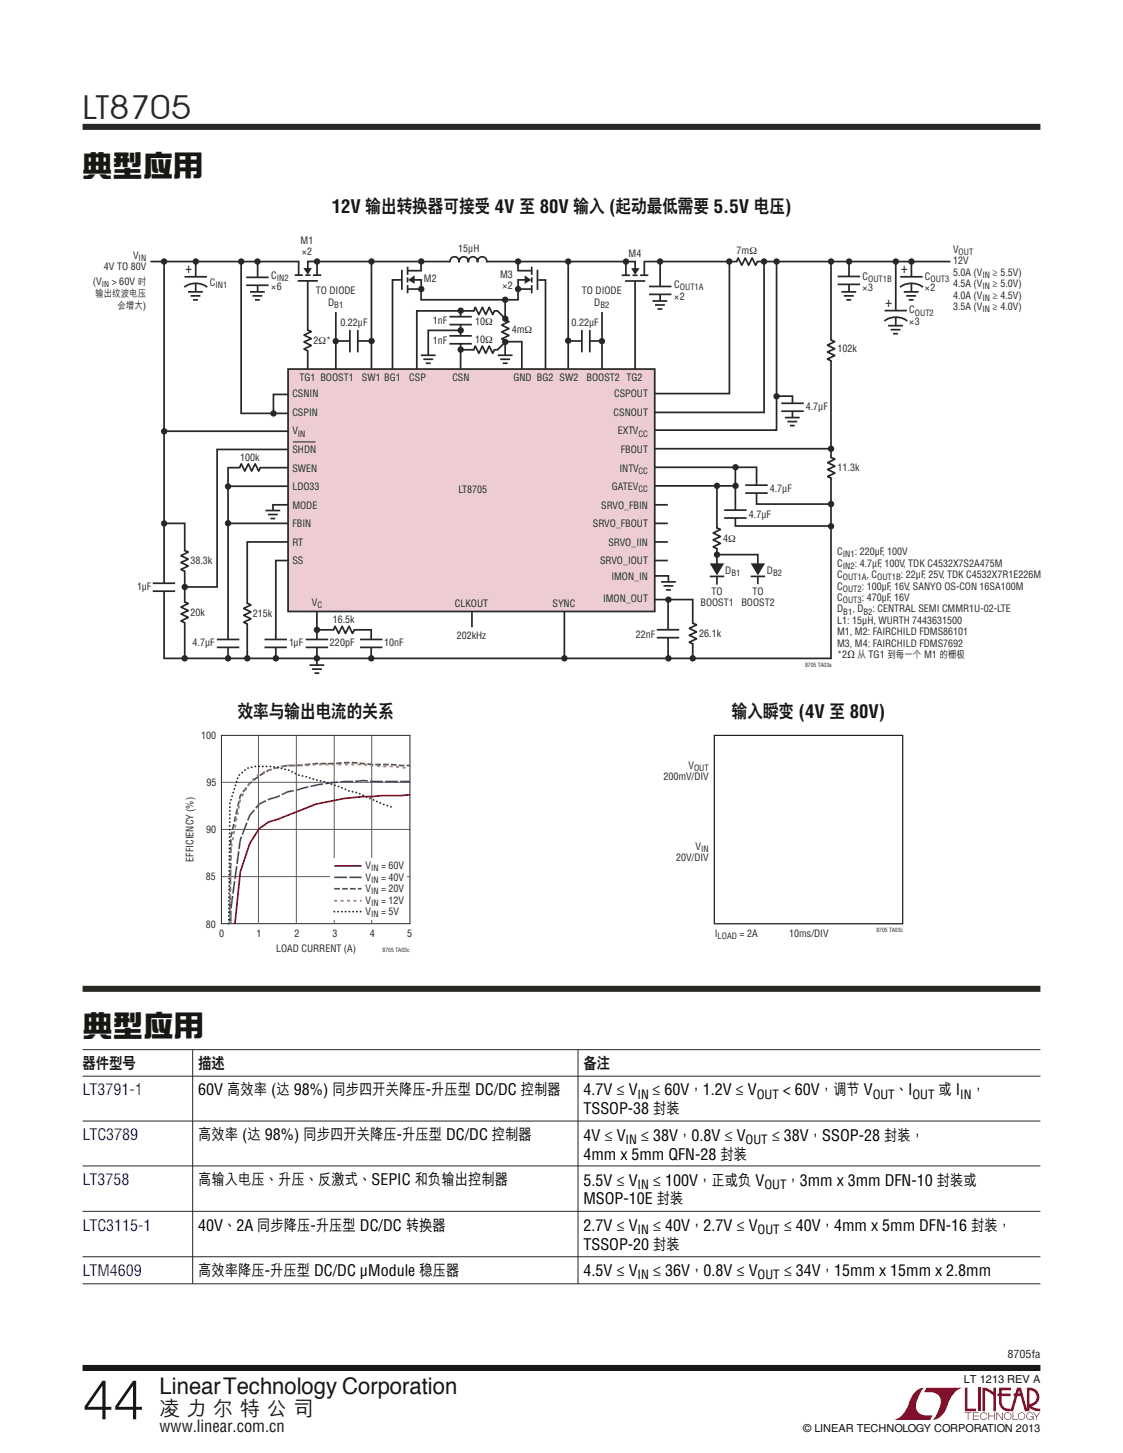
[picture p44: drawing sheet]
<svg xmlns="http://www.w3.org/2000/svg" width="216mm" height="279mm" viewBox="0 0 216 279" stroke-linecap="round" stroke-linejoin="round" font-family="sans-serif">
<defs><g id="words">
<text font-size="10.6" fill="#181713" x="15.9" y="272.9">44</text>
<text font-size="6.3" fill="#282723" x="15.9" y="22.8">LT8705</text>
<g font-size="5.8" fill="#181713">
<text x="15.8" y="34.1">典型應用</text>
<text x="15.9" y="199.4">典型應用</text>
</g>
<text font-size="4.4" fill="#181713" x="30.7" y="268">Linear Technology Corporation</text>
<text font-size="4" fill="#181713" x="30.7" y="272.3">凌 力 爾 特 公 司</text>
<g font-size="3.5" fill="#181713">
<text x="63.8" y="41">12V 輸出轉換器可接受 4V 至 80V 輸入 (起動最低需要 5.5V 電壓)</text>
<text x="45.7" y="138">效率與輸出電流的關係</text>
<text x="140.7" y="138">輸入瞬變 (4V 至 80V)</text>
</g>
<text font-size="3.2" fill="#181713" x="30.7" y="275.4">www.linear.com.cn</text>
<g font-size="3" fill="#181713">
<text x="15.9" y="205.6">器件型號</text>
<text x="38.1" y="205.6">描述</text>
<text x="112.2" y="205.6">備注</text>
</g>
<g font-size="3" fill="#00f">
<text x="15.9" y="210.6">LT3791-1</text>
<text x="15.9" y="219.3">LTC3789</text>
<text x="15.9" y="227.9">LT3758</text>
<text x="15.9" y="236.7">LTC3115-1</text>
<text x="15.9" y="245.4">LTM4609</text>
</g>
<g font-size="3">
<text x="38.1" y="210.6">60V 高效率 (達 98%) 同步四開關降壓-升壓型 DC/DC 控制器</text>
<text x="112.2" y="210.6">4.7V ≤ V</text>
<text x="112.2" y="214.3">TSSOP-38 封裝</text>
<text x="125.4" y="210.6">≤ 60V，1.2V ≤ V</text>
<text x="150.5" y="210.6">&lt; 60V，調節 V</text>
<text x="172" y="210.6">、I</text>
<text x="180.4" y="210.6">或 I</text>
<text x="186.8" y="210.6">，</text>
<text x="38.1" y="219.3">高效率 (達 98%) 同步四開關降壓-升壓型 DC/DC 控制器</text>
<text x="112.2" y="219.4">4V ≤ V</text>
<text x="123.2" y="219.4">≤ 38V，0.8V ≤ V</text>
<text x="148.4" y="219.4">≤ 38V，SSOP-28 封裝，</text>
<text x="38.1" y="227.9">高輸入電壓、升壓、反激式、SEPIC 和負輸出控制器</text>
<text x="112.2" y="228">5.5V ≤ V</text>
<text x="112.2" y="223">4mm x 5mm QFN-28 封裝</text>
<text x="125.5" y="228">≤ 100V，正或負 V</text>
<text x="151.2" y="228">，3mm x 3mm DFN-10 封裝或</text>
<text x="112.2" y="231.6">MSOP-10E 封裝</text>
<text x="38.1" y="236.7">40V、2A 同步降壓-升壓型 DC/DC 轉換器</text>
<text x="112.2" y="236.7">2.7V ≤ V</text>
<text x="125.5" y="236.7">≤ 40V，2.7V ≤ V</text>
<text x="150.7" y="236.7">≤ 40V，4mm x 5mm DFN-16 封裝，</text>
<text x="38.1" y="245.4">高效率降壓-升壓型 DC/DC μModule 穩壓器</text>
<text x="112.2" y="240.3">TSSOP-20 封裝</text>
<text x="112.2" y="245.4">4.5V ≤ V</text>
<text x="125.5" y="245.4">≤ 36V，0.8V ≤ V</text>
<text x="150.7" y="245.4">≤ 34V，15mm x 15mm x 2.8mm</text>
</g>
<g font-size="2.7" fill="#282723">
<text x="35.6" y="52.5">+</text>
<text x="173.2" y="52.5">+</text>
<text x="170.2" y="59">+</text>
</g>
<g font-size="2.4">
<text x="122.6" y="211.2">IN</text>
<text x="145.5" y="211.2">OUT</text>
<text x="167.8" y="211.2">OUT</text>
<text x="175.4" y="211.2">OUT</text>
<text x="184.6" y="211.2">IN</text>
<text x="120.3" y="220">IN</text>
<text x="143.4" y="220">OUT</text>
<text x="122.6" y="228.6">IN</text>
<text x="147" y="228.6">OUT</text>
<text x="122.6" y="237.3">IN</text>
<text x="145.7" y="237.3">OUT</text>
<text x="122.6" y="246">IN</text>
<text x="145.7" y="246">OUT</text>
</g>
<text font-size="2.1" fill="#282723" x="193.7" y="261.2">8705fa</text>
<g font-size="2.1" fill="#181713">
<text x="185.3" y="265.9">LT 1213 REV A</text>
<text x="154.4" y="275.4">© LINEAR TECHNOLOGY CORPORATION 2013</text>
</g>
<g font-size="1.9" fill="#282723">
<text x="57.8" y="46.9">M1</text>
<text x="20" y="51.9">4V TO 80V</text>
<text x="25.6" y="49.8">V</text>
<text x="52.1" y="53.6">C</text>
<text x="58" y="49.1">×2</text>
<text x="88.1" y="48.5">15µH</text>
<text x="96.1" y="53.4">M3</text>
<text x="120.9" y="49.4">M4</text>
<text x="141.6" y="48.9">7mΩ</text>
<text x="165.8" y="53.8">C</text>
<text x="177.8" y="53.8">C</text>
<text x="183.2" y="50.8">12V</text>
<text x="183.2" y="53">5.0A (V</text>
<text x="183.2" y="48.7">V</text>
<text x="190.8" y="53">≥ 5.5V)</text>
<text x="17.8" y="54.8">(V</text>
<text x="18.3" y="57.1">輸出紋波電壓</text>
<text x="21.5" y="54.8">&gt; 60V 時</text>
<text x="22.6" y="59.4">會增大)</text>
<text x="40.4" y="54.9">C</text>
<text x="52.1" y="55.8">×6</text>
<text x="60.7" y="56.5">TO DIODE</text>
<text x="63.1" y="58.7">D</text>
<text x="81.5" y="54.3">M2</text>
<text x="96.6" y="55.6">×2</text>
<text x="111.9" y="56.6">TO DIODE</text>
<text x="114.2" y="58.7">D</text>
<text x="129.6" y="55.4">C</text>
<text x="129.6" y="57.6">×2</text>
<text x="165.8" y="56">×3</text>
<text x="177.8" y="56">×2</text>
<text x="183.2" y="55.2">4.5A (V</text>
<text x="183.2" y="57.4">4.0A (V</text>
<text x="183.2" y="59.6">3.5A (V</text>
<text x="190.8" y="55.2">≥ 5.0V)</text>
<text x="190.8" y="57.4">≥ 4.5V)</text>
<text x="190.8" y="59.6">≥ 4.0V)</text>
<text x="65.4" y="62.6">0.22µF</text>
<text x="83.2" y="62.3">1nF</text>
<text x="91.3" y="66">10Ω</text>
<text x="91.3" y="62.4">10Ω</text>
<text x="98.4" y="64.1">4mΩ</text>
<text x="109.9" y="62.6">0.22µF</text>
<text x="174.8" y="60.3">C</text>
<text x="174.8" y="62.5">×3</text>
<text x="60.3" y="66.1">2Ω*</text>
<text x="83.2" y="66.2">1nF</text>
<text x="161" y="67.8">102k</text>
<text x="56.2" y="76.4">CSNIN</text>
<text x="57.6" y="73.2">TG1 BOOST1</text>
<text x="69.6" y="73.2">SW1 BG1</text>
<text x="78.7" y="73.2">CSP</text>
<text x="87" y="73.2">CSN</text>
<text x="98.7" y="73.2">GND BG2 SW2</text>
<text x="112.8" y="73.2">BOOST2 TG2</text>
<text x="118.1" y="76.4">CSPOUT</text>
<text x="56.2" y="80">CSPIN</text>
<text x="56.2" y="83.5">V</text>
<text x="118" y="80">CSNOUT</text>
<text x="118.8" y="83.5">EXTV</text>
<text x="154.9" y="78.9">4.7µF</text>
<text x="46.2" y="88.6">100k</text>
<text x="56.2" y="87.1">SHDN</text>
<text x="119.4" y="87.1">FBOUT</text>
<text x="56.2" y="90.7">SWEN</text>
<text x="56.2" y="94.3">LDO33</text>
<text x="88.1" y="94.8">LT8705</text>
<text x="117.6" y="94.3">GATEV</text>
<text x="119.1" y="90.7">INTV</text>
<text x="148" y="94.6">4.7µF</text>
<text x="161" y="90.6">11.3k</text>
<text x="56.2" y="97.8">MODE</text>
<text x="56.2" y="101.4">FBIN</text>
<text x="114" y="101.4">SRVO_FBOUT</text>
<text x="115.6" y="97.8">SRVO_FBIN</text>
<text x="144" y="99.5">4.7µF</text>
<text x="56.2" y="105">RT</text>
<text x="117" y="105">SRVO_IIN</text>
<text x="139" y="104.2">4Ω</text>
<text x="161" y="106.8">C</text>
<text x="164.3" y="106.8">: 220µF, 100V</text>
<text x="26.4" y="113.5">1µF</text>
<text x="36.6" y="108.5">38.3k</text>
<text x="56.2" y="108.5">SS</text>
<text x="115.4" y="108.5">SRVO_IOUT</text>
<text x="117.5" y="111.6">IMON_IN</text>
<text x="139.4" y="110.4">D</text>
<text x="147.4" y="110.4">D</text>
<text x="161" y="109">C</text>
<text x="161" y="111.2">C</text>
<text x="161" y="113.4">C</text>
<text x="164.3" y="109">: 4.7µF, 100V, TDK C4532X7S2A475M</text>
<text x="165.7" y="113.4">: 100µF, 16V, SANYO OS-CON 16SA100M</text>
<text x="166.6" y="111.2">, C</text>
<text x="173.2" y="111.2">: 22µF, 25V, TDK C4532X7R1E226M</text>
<text x="36.6" y="118.4">20k</text>
<text x="48.6" y="118.6">215k</text>
<text x="60" y="116.5">V</text>
<text x="64" y="119.9">16.5k</text>
<text x="87.4" y="116.6">CLKOUT</text>
<text x="106.2" y="116.6">SYNC</text>
<text x="115.9" y="115.7">IMON_OUT</text>
<text x="134.7" y="116.5">BOOST1</text>
<text x="136.8" y="114.3">TO</text>
<text x="142.5" y="116.5">BOOST2</text>
<text x="144.7" y="114.3">TO</text>
<text x="161" y="115.6">C</text>
<text x="161" y="117.8">D</text>
<text x="161" y="120">L1: 15µH, WURTH 7443631500</text>
<text x="163.9" y="117.8">, D</text>
<text x="165.7" y="115.6">: 470µF, 16V</text>
<text x="167.7" y="117.8">: CENTRAL SEMI CMMR1U-02-LTE</text>
<text x="37" y="124.3">4.7µF</text>
<text x="55.6" y="124.3">1µF</text>
<text x="63.4" y="124.3">220pF</text>
<text x="73.9" y="124.3">10nF</text>
<text x="87.8" y="122.8">202kHz</text>
<text x="122.3" y="122.6">22nF</text>
<text x="134.4" y="122.5">26.1k</text>
<text x="161" y="122.2">M1, M2: FAIRCHILD FDMS86101</text>
<text x="161" y="124.4">M3, M4: FAIRCHILD FDMS7692</text>
<text x="161" y="126.6">*2Ω 從 TG1 到每一個 M1 的柵極</text>
<text x="38.7" y="142.2">100</text>
<text x="132.4" y="147.8">V</text>
<text x="39.7" y="151.1">95</text>
<text x="127.5" y="150">200mV/DIV</text>
<text x="39.6" y="160.1">90</text>
<text x="37.2" y="165.7" transform="rotate(-90 37.2 165.7)">EFFICIENCY (%)</text>
<text x="70.3" y="167.1">V</text>
<text x="73.3" y="167.1">= 60V</text>
<text x="130" y="165.7">20V/DIV</text>
<text x="133.7" y="163.5">V</text>
<text x="39.6" y="169.2">85</text>
<text x="70.3" y="169.3">V</text>
<text x="70.3" y="171.5">V</text>
<text x="70.3" y="173.7">V</text>
<text x="73.3" y="169.3">= 40V</text>
<text x="73.3" y="171.5">= 20V</text>
<text x="73.3" y="173.7">= 12V</text>
<text x="39.6" y="178.4">80</text>
<text x="70.3" y="175.9">V</text>
<text x="73.3" y="175.9">= 5V</text>
<text x="42.1" y="180.2">0</text>
<text x="49.3" y="180.2">1</text>
<text x="53.1" y="183.1">LOAD CURRENT (A)</text>
<text x="56.6" y="180.2">2</text>
<text x="63.9" y="180.2">3</text>
<text x="71.1" y="180.2">4</text>
<text x="78.3" y="180.2">5</text>
<text x="137.4" y="180.2">I</text>
<text x="142.2" y="180.2">= 2A</text>
<text x="151.7" y="180.2">10ms/DIV</text>
</g>
<g font-size="1.6" fill="#282723">
<text x="26.6" y="50.2">IN</text>
<text x="184.3" y="49.1">OUT</text>
<text x="188.9" y="53.5">IN</text>
<text x="41.4" y="55.3">IN1</text>
<text x="53.2" y="54">IN2</text>
<text x="64.3" y="59.2">B1</text>
<text x="115.4" y="59.2">B2</text>
<text x="130.7" y="55.8">OUT1A</text>
<text x="166.9" y="54.2">OUT1B</text>
<text x="178.9" y="54.2">OUT3</text>
<text x="188.9" y="55.7">IN</text>
<text x="188.9" y="57.9">IN</text>
<text x="175.9" y="60.7">OUT2</text>
<text x="188.9" y="60.1">IN</text>
<text x="57.3" y="84">IN</text>
<text x="122.8" y="84">CC</text>
<text x="122.8" y="91.1">CC</text>
<text x="122.8" y="94.7">CC</text>
<text x="162" y="107.2">IN1</text>
<text x="140.6" y="110.8">B1</text>
<text x="148.6" y="110.8">B2</text>
<text x="162" y="109.4">IN2</text>
<text x="162" y="111.6">OUT1A</text>
<text x="162" y="113.8">OUT2</text>
<text x="168.6" y="111.6">OUT1B</text>
<text x="61" y="116.9">C</text>
<text x="162" y="116">OUT3</text>
<text x="162.1" y="118.2">B1</text>
<text x="166" y="118.2">B2</text>
<text x="133.4" y="148.3">OUT</text>
<text x="71.3" y="167.6">IN</text>
<text x="134.8" y="163.9">IN</text>
<text x="71.3" y="169.8">IN</text>
<text x="71.3" y="172">IN</text>
<text x="71.3" y="174.2">IN</text>
<text x="71.3" y="176.3">IN</text>
<text x="137.9" y="180.6">LOAD</text>
</g>
<text font-size="1.5" fill="#282723" x="19.6" y="55.2">IN</text>
<g font-size="1.1" fill="#282723">
<text x="154.8" y="128.2">8705 TA03a</text>
<text x="168.5" y="179.2">8705 TA03c</text>
<text x="73.5" y="183.1">8705 TA03c</text>
</g>
</g></defs>
<path d="M15.9 24.4h184.1M15.9 190.1h184.1" fill="none" stroke="#282723" stroke-width="1.2" stroke-linecap="butt"/>
<path d="M15.9 201.8h184.1M15.9 206.9h184.1M15.9 215.6h184.1M37 201.9v45M111.1 201.9v45M15.9 224.2h184.1M15.9 232.9h184.1M15.9 241.7h184.1M15.9 246.9h184.1" fill="none" stroke="#282723" stroke-width=".19"/>
<g fill="none" stroke="#282723" stroke-width=".33">
<path d="M59.2 54v17M71.4 50.3v20.6M122.1 54v17M146.9 50.3v29h-22.1M163.2 50.3v5.8M64.5 65.6h7.5M64.6 60v11M67.3 63.4v4.4M68.8 63.4v4.4M149.7 76.2h2.7v5M51 98.2h2.9M51.5 98.9h1.9"/>
<path d="M52 99.7h.9M125.9 110.7h2.6v1.9M128.4 115.3v11.3M138.1 106.7h7.6v5.6"/>
</g>
<path d="M67.3 65.6h1.5M52.5 98.2v1.7" fill="none" stroke="#fff" stroke-width=".82" stroke-linecap="butt"/>
<path d="M55.4 71h70.5v46.6h-70.5z" fill="#eeccd3"/>
<path d="M55.4 71h70.5v46.6h-70.5z" fill="none" stroke="#282723" stroke-width=".33"/>
<g fill="#282723">
<circle cx="64.5" cy="65.6" r=".61"/>
<circle cx="52.6" cy="79.5" r=".61"/>
</g>
<path d="M115.7 60v11" fill="none" stroke="#282723" stroke-width=".33"/>
<g fill="#282723">
<circle cx="115.7" cy="65.6" r=".61"/>
<circle cx="141.4" cy="89.8" r=".61"/>
<circle cx="149.3" cy="76.2" r=".61"/>
<circle cx="141.4" cy="93.4" r=".61"/>
<circle cx="137.8" cy="93.4" r=".61"/>
<circle cx="137.8" cy="106.7" r=".61"/>
<circle cx="128.5" cy="115.3" r=".61"/>
<circle cx="128.5" cy="126.6" r=".61"/>
<circle cx="133.2" cy="126.6" r=".61"/>
<circle cx="159.8" cy="86.3" r=".61"/>
<circle cx="159.8" cy="96.9" r=".61"/>
<circle cx="159.8" cy="101.2" r=".61"/>
<circle cx="71.4" cy="65.6" r=".61"/>
</g>
<path d="M109.2 50.4v20.5M109.4 65.6h6.3" fill="none" stroke="#282723" stroke-width=".33"/>
<g fill="#282723">
<circle cx="109.2" cy="65.5" r=".61"/>
<circle cx="109.2" cy="50.3" r=".61"/>
<circle cx="149.3" cy="50.3" r=".61"/>
<circle cx="140.2" cy="50.3" r=".61"/>
<circle cx="146.9" cy="50.3" r=".61"/>
<circle cx="159.8" cy="50.3" r=".61"/>
<circle cx="71.4" cy="50.3" r=".61"/>
</g>
<path d="M28.9 50.3h153.8M56.6 52.9h1.6M57.2 54h3.9M57.4 50.1v2.8M58.7 52.9h1M61 50.1v2.8M61 50.3h-1.8v1.8" fill="none" stroke="#282723" stroke-width=".33"/>
<path d="M57.4 50.3h3.6" fill="none" stroke="#fff" stroke-width=".55"/>
<circle cx="61" cy="50.3" r=".61" fill="#282723"/>
<path d="M60.2 52.9h1.6" fill="none" stroke="#282723" stroke-width=".33"/>
<path d="M58.7 51.7h.9l-.4 .8z" fill="#282723"/>
<path d="M58.7 51.7h.9l-.4 .8z" fill="none" stroke="#282723" stroke-width=".38"/>
<path d="M120.3 50.3h3.6" fill="none" stroke="#fff" stroke-width=".55"/>
<path d="M120.2 54h3.8M120.3 50.3h1.8v1.8M120.3 50.1v2.8M121.6 52.9h1M123.1 52.9h1.5M123.9 50.2v2.7" fill="none" stroke="#282723" stroke-width=".33"/>
<circle cx="120.3" cy="50.3" r=".61" fill="#282723"/>
<path d="M119.5 52.9h1.6" fill="none" stroke="#282723" stroke-width=".33"/>
<path d="M121.7 51.8h.9l-.5 .7z" fill="#282723"/>
<path d="M121.7 51.8h.9l-.5 .7z" fill="none" stroke="#282723" stroke-width=".38"/>
<path d="M49.5 56.1v1.8" fill="none" stroke="#fff" stroke-width=".82" stroke-linecap="butt"/>
<path d="M48.1 56.1h2.8M48.5 56.9h1.9M49 57.7h.9" fill="none" stroke="#282723" stroke-width=".33"/>
<g fill="#282723">
<circle cx="49.5" cy="50.3" r=".61"/>
<circle cx="46.4" cy="50.3" r=".61"/>
<circle cx="37.6" cy="50.3" r=".61"/>
<circle cx="31.6" cy="50.3" r=".61"/>
</g>
<g fill="none" stroke="#282723" stroke-width=".33">
<path d="M36.2 56.1h2.8M36.6 56.9h1.9M37.1 57.7h.9M37.6 50.3v5.8M47.3 53.3h4.3M47.3 54.9h4.3M49.5 50.3v5.8M125.4 57.9h2.9M125.9 58.6h1.9M126.4 59.4h.9M150.9 80.3h2.8M151.4 81.1h1.9"/>
<path d="M151.9 81.8h.9M127.1 111.9h2.8M127.6 112.7h1.8M128 113.4h1"/>
</g>
<path d="M37.6 56.1v1.8M49.5 53.4v1.4M126.9 57.9v1.7M152.3 80.3v1.7M128.5 111.9v1.7" fill="none" stroke="#fff" stroke-width=".82" stroke-linecap="butt"/>
<circle cx="126.9" cy="50.3" r=".61" fill="#282723"/>
<g fill="none" stroke="#282723" stroke-width=".33">
<path d="M31.5 50.3v76.3h128.3v-40.3M124.8 55.1h4.3M124.8 56.6h4.3M126.9 50.3v7.6M149.3 50.3v32.4h-23.4M159.8 50.3v36h-33.9M161 53.2h4.4M161 54.7h4.4M150.2 77.6h4.3M150.2 79.1h4.3M159.7 65.4l.8 .3-1.4 .7 1.4 .7-1.4 .6 1.4 .7-1.4 .6 .7 .4M125.9 89.9h19.6v7h14.3"/>
<path d="M125.9 93.4h15.1M143.3 93.3h4.3M143.3 94.8h4.3M159.7 87.9l.8 .4-1.4 .7 1.4 .6-1.4 .7 1.4 .7-1.4 .6 .8 .4M60.9 117.5v10.7M58.8 123h4.3M58.8 124.5h4.3M60.9 121.1h10.5v5.5M68.1 121.1l-.3 .7-.7-1.4-.7 1.4-.6-1.4-.7 1.4-.7-1.4-.3 .8"/>
</g>
<path d="M126.9 55.1v1.5M163.2 53.2v1.5M152.4 77.6v1.5M159.8 65.5v3.8M145.4 93.3v1.5M159.8 88.1v3.8M60.9 123v1.5M64.2 121.1h3.8" fill="none" stroke="#fff" stroke-width=".82" stroke-linecap="butt"/>
<g fill="#282723">
<circle cx="60.9" cy="121.1" r=".61"/>
<circle cx="60.9" cy="126.6" r=".61"/>
</g>
<path d="M140.2 50.5v25.2h-14.3M125.9 97.1h2.5M90.7 117.5v3.1M108.5 117.5v9.1M125.9 100.6h2.5M125.9 104.2h2.5M125.9 107.8h2.5" fill="none" stroke="#282723" stroke-width=".33"/>
<g fill="#282723">
<circle cx="108.5" cy="126.6" r=".61"/>
<circle cx="53" cy="126.6" r=".61"/>
<circle cx="47.5" cy="126.6" r=".61"/>
<circle cx="43.8" cy="126.6" r=".61"/>
<circle cx="43.8" cy="100.6" r=".61"/>
<circle cx="43.8" cy="93.5" r=".61"/>
<circle cx="35.5" cy="126.6" r=".61"/>
<circle cx="35.5" cy="112.9" r=".61"/>
<circle cx="31.6" cy="100.7" r=".61"/>
<circle cx="31.6" cy="82.9" r=".61"/>
<circle cx="71.4" cy="126.6" r=".61"/>
</g>
<path d="M37.6 53.2v1.3M59.1 63.6v3.7M111.9 65.6h1.5M31.5 112.2v1.5M35.5 106v3.7M35.5 115.9v3.7M47.5 116.1v3.8M43.9 123v1.5M53 123v1.5M71.4 123v1.5" fill="none" stroke="#fff" stroke-width=".82" stroke-linecap="butt"/>
<g fill="none" stroke="#282723" stroke-width=".33">
<path d="M35.4 55.2a3.6 3.6 0 0 1 4.4 0M35.5 53.2h4.3M46.4 50.3v29.2h9M55.4 75.8h-2.8v3.7M59 63.4l.8 .4-1.4 .6 1.4 .7-1.4 .7 1.4 .6-1.4 .7 .8 .4M111.9 63.4v4.4M113.4 63.4v4.4M31.5 82.9h23.9M43.8 93.5h11.6M55.4 89.9h-11.6v36.6M55.4 97.1h-2.9v1.1M55.4 86.4h-13.7v26.5h-6.2"/>
<path d="M29.4 112.2h4.3M29.4 113.7h4.3M31.5 100.6h4v26M35.4 105.8l.8 .4-1.4 .6 1.4 .7-1.4 .7 1.4 .6-1.4 .7 .8 .4M35.4 115.7l.8 .3-1.4 .7 1.4 .7-1.4 .7 1.4 .6-1.4 .7 .8 .4M44 100.6h11.4M47.5 116l.8 .3-1.5 .7 1.5 .7-1.5 .6 1.5 .7-1.5 .7 .8 .3M55.4 104.2h-7.9v22.4M55.4 107.8h-2.4v18.8M41.7 123h4.3M41.7 124.5h4.3M50.9 123h4.3"/>
<path d="M50.9 124.5h4.3M69.2 123h4.3M69.2 124.5h4.3"/>
</g>
<circle cx="163.2" cy="50.3" r=".61" fill="#282723"/>
<path d="M163.2 56.1v1.8" fill="none" stroke="#fff" stroke-width=".82" stroke-linecap="butt"/>
<path d="M161.8 56.1h2.8M162.2 56.9h1.9M162.7 57.7h.9" fill="none" stroke="#282723" stroke-width=".33"/>
<circle cx="172.2" cy="50.3" r=".61" fill="#282723"/>
<path d="M172.2 59.8v1.2M172.2 62.6v1.8" fill="none" stroke="#fff" stroke-width=".82" stroke-linecap="butt"/>
<path d="M170.1 59.7h4.3M172.2 50.3v12.3M170 61.7a3.6 3.6 0 0 1 4.4 0M170.7 62.6h2.9M171.2 63.4h1.9M171.7 64.2h.9" fill="none" stroke="#282723" stroke-width=".33"/>
<circle cx="175.2" cy="50.3" r=".61" fill="#282723"/>
<path d="M175.2 56.1v1.8M175.2 53.2v1.3M137.8 109.1v1.8M60.9 127.9v1.7" fill="none" stroke="#fff" stroke-width=".82" stroke-linecap="butt"/>
<path d="M173 55.2a3.6 3.6 0 0 1 4.4 0M173.1 53.2h4.3M173.8 56.1h2.8M174.2 56.9h1.9M174.7 57.7h.9M175.2 50.3v5.8M137.8 93.7v18.7M141.4 90.1v11h18.4M59.5 127.9h2.8M60 128.7h1.9M60.5 129.4h.9" fill="none" stroke="#282723" stroke-width=".33"/>
<path d="M136.5 108.3h2.7l-1.4 2.3z" fill="#282723"/>
<path d="M139.2 110.8h-2.7" fill="none" stroke="#282723" stroke-width=".33"/>
<path d="M145.7 109.1v1.8" fill="none" stroke="#fff" stroke-width=".82" stroke-linecap="butt"/>
<path d="M144.3 108.3h2.8l-1.4 2.3z" fill="#282723"/>
<g fill="none" stroke="#282723" stroke-width=".33">
<path d="M77.3 53.8h-1.8v17.2M88.5 59.8v11.1M97.1 57.6v10.8M80.9 68.3h2.8M81.4 69.1h1.9M81.9 69.9h.9M88.1 63.5h-5.8v5M95.7 68.3h2.8M96.2 69.1h1.9M96.7 69.9h.9M97 61.5l.8 .3-1.4 .7 1.4 .7-1.4 .6 1.4 .7-1.4 .7 .8 .3M97.3 61.4l-1.7-1.6h-15.5v11.2"/>
<path d="M97.3 65.6l-1.7 1.7h-7.1M50.1 89.8l-.4 .8-.6-1.4-.7 1.4-.7-1.4-.6 1.4-.7-1.4-.4 .8M139.2 98.1h4.3M139.2 99.6h4.3M137.7 101.5l.8 .3-1.4 .7 1.4 .7-1.4 .6 1.4 .7-1.4 .7 .8 .3M147.1 110.8h-2.8M126.3 121.1h4.3M126.3 122.6h4.3"/>
</g>
<path d="M82.3 68.3v1.8M97.1 68.3v1.8M46.2 89.9h3.8M141.4 98.1v1.5M137.8 101.6v3.8M128.4 121.1v1.5" fill="none" stroke="#fff" stroke-width=".82" stroke-linecap="butt"/>
<path d="M97.1 61.7v3.7" fill="none" stroke="#fff" stroke-width=".55"/>
<g fill="#282723">
<circle cx="97.1" cy="65.7" r=".61"/>
<circle cx="97.1" cy="61.3" r=".61"/>
<circle cx="97.1" cy="57.6" r=".61"/>
<circle cx="88.6" cy="67.2" r=".61"/>
<circle cx="88.6" cy="63.5" r=".61"/>
<circle cx="88.6" cy="59.7" r=".61"/>
<circle cx="99.6" cy="50.3" r=".61"/>
<circle cx="81" cy="50.3" r=".61"/>
</g>
<path d="M77.3 51.9v3.8M78.4 53.3v1M78.4 51.3v1.6M78.4 52.1h2.7M78.4 55.6h2.7M79.2 53.8h1.8v1.8M99.6 50.3v7.3h-18.6v-7.3M97.1 65.7h3.2v5.3" fill="none" stroke="#282723" stroke-width=".33"/>
<path d="M81 52.1v3.5" fill="none" stroke="#fff" stroke-width=".55"/>
<circle cx="81" cy="55.6" r=".61" fill="#282723"/>
<path d="M78.4 54.8v1.6" fill="none" stroke="#282723" stroke-width=".33"/>
<path d="M78.8 53.8l.7-.5v.9z" fill="#282723"/>
<path d="M78.8 53.8l.7-.5v.9z" fill="none" stroke="#282723" stroke-width=".38"/>
<path d="M99.6 52.1v3.5" fill="none" stroke="#fff" stroke-width=".55"/>
<path d="M99.4 55.6h2.8M99.5 52.1h2.7M101.4 53.8h-1.8v1.8M102.2 51.3v1.6M102.2 53.3v1M103.3 51.9v3.8" fill="none" stroke="#282723" stroke-width=".33"/>
<circle cx="99.6" cy="55.6" r=".61" fill="#282723"/>
<path d="M102.2 54.8v1.6" fill="none" stroke="#282723" stroke-width=".33"/>
<path d="M101.1 53.3l.7 .5-.7 .4z" fill="#282723"/>
<path d="M101.1 53.3l.7 .5-.7 .4z" fill="none" stroke="#282723" stroke-width=".38"/>
<path d="M86.5 50.4a.9 .9 0 0 1 .9-1 .9 .9 0 0 1 .9 1 .9 .9 0 0 1 .9-1 .9 .9 0 0 1 .9 1 .9 .9 0 0 1 .8-1 .9 .9 0 0 1 .9 1 .9 .9 0 0 1 .9-1 .9 .9 0 0 1 .9 1M95.1 59.7l-.4 .8-.6-1.4-.7 1.4-.7-1.4-.6 1.4-.7-1.4-.4 .8M103.5 53.8h1.4v17.2M145.6 50.2l-.3 .8-.7-1.4-.7 1.4-.6-1.4-.7 1.4-.7-1.4-.3 .8M86.4 62.4h4.3M86.4 60.9h4.3M86.4 66.1h4.3M86.4 64.6h4.3M95.1 67.2l-.4 .7-.6-1.4-.7 1.4-.7-1.4-.6 1.4-.7-1.4-.4 .8M125.9 115.3h7.3v11.3M133.1 119.8l.8 .3-1.4 .7 1.4 .7-1.4 .7 1.4 .6-1.4 .7 .8 .4" fill="none" stroke="#282723" stroke-width=".33"/>
<path d="M86.5 50.3h7" fill="none" stroke="#fff" stroke-width=".55"/>
<path d="M91.2 59.8h3.8M141.7 50.3h3.8M88.5 60.9v1.5M88.5 64.6v1.5M91.2 67.2h3.8M133.2 120v3.7" fill="none" stroke="#fff" stroke-width=".82" stroke-linecap="butt"/>
<path d="M42.6 159.5h36.2M42.6 150.4h36.2M49.7 141.4v36.3M57 141.4v36.3M64.3 141.4v36.3M71.5 141.4v36.3M42.6 168.6h36.2" fill="none" stroke="#5d5d5c" stroke-width=".19"/>
<path d="M42.6 141.4h36.2v36.2h-36.2z" fill="none" stroke="#282723" stroke-width=".19"/>
<path d="M78.9 152.8l-7.3 .4a42.3 42.3 0 0 0-10.9 1.4l-7.2 2.9-1.9 .6-1.8 1.2-1.8 2.9-1.8 5.5-1 9.9" fill="none" stroke="#950031" stroke-width=".33"/>
<path d="M44.3 177.6l.1-2.9 1.8-13.2 1.8-4.7 1.8-2.2 1.8-.9 1.9-.5 1.8-.9 1.8-.4a35.7 35.7 0 0 1 10.9-1.6l1.8-.2 1.8 .2h7.3" fill="none" stroke="#3e4e98" stroke-width=".33" stroke-dasharray="2.5 .4" stroke-linecap="butt"/>
<path d="M44.2 177.6l.2-16.6 1.8-8a11.5 11.5 0 0 1 10.9-5.8 36.7 36.7 0 0 1 7.3-.4 24.2 24.2 0 0 1 7.2 .2l7.3 .2" fill="none" stroke="#288d47" stroke-width=".33" stroke-dasharray="1.1 .4" stroke-linecap="butt"/>
<path d="M44.2 177.6l.2-14.3 1.8-9.6 1.8-3.2 1.8-1.7a17.3 17.3 0 0 1 9.1-1.6l1.8-.2h5.5a36.3 36.3 0 0 1 7.2 .4h1.8l3.7 .3" fill="none" stroke="#c3852f" stroke-width=".33" stroke-dasharray=".5 .7" stroke-linecap="butt"/>
<path d="M44 177.6l.2-23.2 1.6-5.2 1.7-1.5a12.9 12.9 0 0 1 9.8 1.3l3.3 .9a34.7 34.7 0 0 1 6.5 2.2l1.6 .4 4.9 2.1 1.6 .6" fill="none" stroke="#282723" stroke-width=".36" stroke-dasharray="0 .7"/>
<path d="M63.5 165.1h14.7v11.9h-14.7z" fill="#fff"/>
<path d="M64.3 175.3h5.2" fill="none" stroke="#282723" stroke-width=".36" stroke-dasharray="0 .7"/>
<path d="M64.3 173.2h5.2" fill="none" stroke="#c3852f" stroke-width=".33" stroke-dasharray=".5 .7" stroke-linecap="butt"/>
<path d="M64.3 170.9h5.2" fill="none" stroke="#288d47" stroke-width=".33" stroke-dasharray="1.1 .4" stroke-linecap="butt"/>
<path d="M64.3 168.7h5.2" fill="none" stroke="#3e4e98" stroke-width=".33" stroke-dasharray="2.5 .4" stroke-linecap="butt"/>
<path d="M64.3 166.5h5.2" fill="none" stroke="#950031" stroke-width=".33"/>
<path d="M56.3 85h4.4M137.3 141.4h36.3v36.3h-36.3z" fill="none" stroke="#181713" stroke-width=".19"/>
<path d="M198.6 271.6h.2l.5 .7 .5-.7h.2l-.6 .8v.6h-.2v-.6z" fill="#a90023"/>
<path d="M15.9 263h184.1" fill="none" stroke="#181713" stroke-width="1.2" stroke-linecap="butt"/>
<g fill="#a90023">
<path d="M185.5 266.8h.5v4.1h1.6v.5h-2.1z"/>
<path d="M176.2 267.4l.5-.3 1-.2a5.1 5.1 0 0 0-1.5 4 2.58 2.58 0 0 0 3.1 1.3l-.5 .8h-6.9a4.9 4.9 0 0 0 3-3.8l.4-.7z"/>
<path d="M178.1 266.9h7a4.9 4.9 0 0 0-3.1 3.7 3.2 3.2 0 0 1-2.7 2.4 5.1 5.1 0 0 0 1.5-4.1 2.58 2.58 0 0 0-3.1-1.2z"/>
<path d="M188 266.8h.5v4.6h-.5z"/>
<path d="M188.9 266.8l1 .2 1.1 .7v-.9h.5v4.6h-.5v-3.1l-.9-.6-.7-.3v4h-.5z"/>
<path d="M185.5 271.6h1.3v.1h-.6v1.3h-.1v-1.3h-.6z"/>
<path d="M187 271.6h1.2v.1h-1v.5h.9v.2h-.9v.5h1v.1h-1.2z"/>
<path d="M190 271.6h.2v.6h1v-.6h.1v1.4h-.1v-.6h-1v.6h-.2z"/>
<path d="M191.6 271.6h.1l1 1.2v-1.2h.1v1.4h-.1l-1-1.2v1.2h-.1z"/>
<path d="M194.7 271.6h.1v1.3h.9v.1h-1z"/>
<path d="M192.1 266.8h2.2v.5h-1.7v.7h1.7v.5h-1.7v1.1a1.32 1.32 0 0 0 1.7 1.3v.5l1.2-4.6h.8l1.1 4.1v-4.1a1.84 1.84 0 0 1 2.4 1.4 1.84 1.84 0 0 1-1.5 2.2l.8 .4 .9 .1v.5h-.4a3.4 3.4 0 0 1-1.8-.8v-.6a1.34 1.34 0 0 0 1.5-1.2 1.34 1.34 0 0 0-1.4-1.5v4.1h-.9l-.8-2.9h-1.3v-.5h1.2l-.2-.7-1.1 4.1a2.06 2.06 0 0 1-2.7-1.3v-1.6h-.4v-.5h.4z"/>
<path d="M193.2 271.8a.72 .72 0 0 1 1.2 .1 .72 .72 0 0 1-.4 1.1 .72 .72 0 0 1-1-.7h.2a.59 .59 0 0 0 .8 .5 .59 .59 0 0 0 .2-.9 .59 .59 0 0 0-1 .2v.2h-.2z"/>
<path d="M195.9 271.8a.72 .72 0 0 1 1.1 .1 .72 .72 0 0 1-.4 1.1 .72 .72 0 0 1-.9-.7h.1a.59 .59 0 0 0 .8 .5 .59 .59 0 0 0 .2-.9 .59 .59 0 0 0-.9 .2l-.1 .2h-.1z"/>
<path d="M197.5 271.8a.72 .72 0 0 1 1.2 .2h-.2a.59 .59 0 0 0-.9-.1 .59 .59 0 0 0 .1 .9 .59 .59 0 0 0 .9-.4h-.5v-.1h.6v.7h-.1v-.3a.73 .73 0 0 1-1.1 .2 .73 .73 0 0 1 0-1.1z"/>
<path d="M188.6 271.8a.71 .71 0 0 1 1.2 .3h-.1a.59 .59 0 0 0-.9-.3 .59 .59 0 0 0-.1 1 .59 .59 0 0 0 1-.3h.1a.73 .73 0 0 1-1.1 .4 .73 .73 0 0 1-.1-1.1z"/>
</g>
<use href="#words"/>
</svg>
